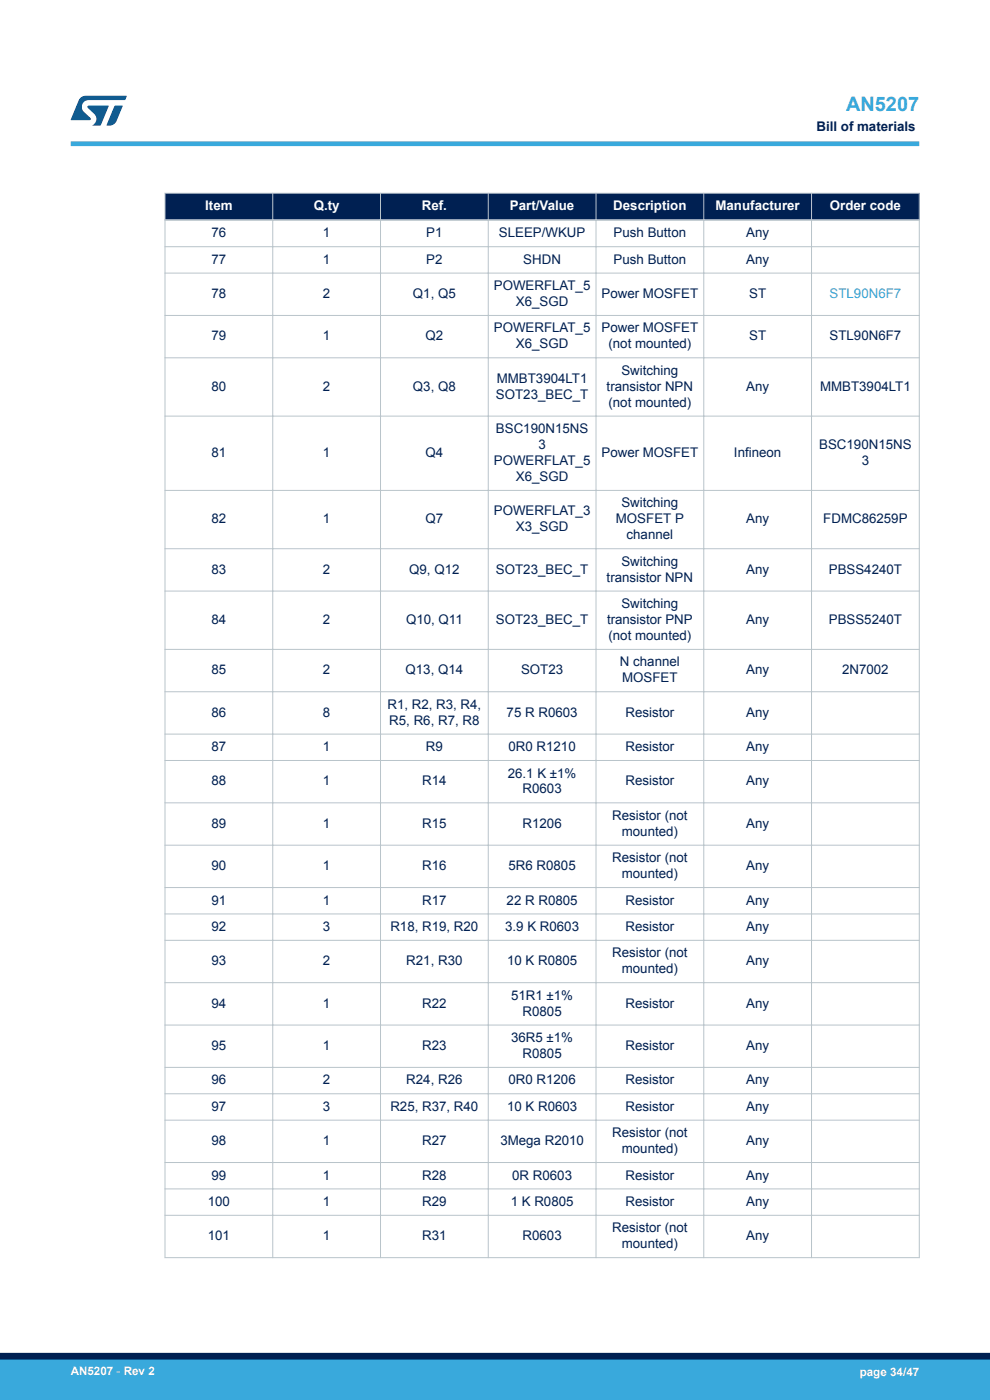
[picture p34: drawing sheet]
<svg xmlns="http://www.w3.org/2000/svg" width="210mm" height="297mm" viewBox="0 0 210 297" stroke-linecap="round" stroke-linejoin="round" font-family="sans-serif">
<defs><g id="words">
<text font-size="4.2" fill="#39a9dc" x="179.5" y="23.5">AN5207</text>
<g font-size="2.8" fill="#002052">
<text x="173.2" y="27.9">Bill of materials</text>
<text x="44.9" y="50.4">76</text>
<text x="68.5" y="50.4">1</text>
<text x="90.4" y="50.4">P1</text>
<text x="105.8" y="50.4">SLEEP/WKUP</text>
<text x="130.2" y="50.4">Push Button</text>
<text x="158.3" y="50.4">Any</text>
<text x="44.9" y="55.9">77</text>
<text x="68.5" y="55.9">1</text>
<text x="90.4" y="55.9">P2</text>
<text x="111" y="55.9">SHDN</text>
<text x="130.2" y="55.9">Push Button</text>
<text x="158.3" y="55.9">Any</text>
<text x="44.9" y="63.2">78</text>
<text x="68.5" y="63.2">2</text>
<text x="87.6" y="63.2">Q1, Q5</text>
<text x="104.8" y="61.5">POWERFLAT_5</text>
<text x="109.4" y="64.9">X6_SGD</text>
<text x="127.6" y="63.2">Power MOSFET</text>
<text x="158.9" y="63.2">ST</text>
<text x="104.8" y="70.5">POWERFLAT_5</text>
<text x="127.6" y="70.5">Power MOSFET</text>
<text x="44.9" y="72.2">79</text>
<text x="68.5" y="72.2">1</text>
<text x="90.3" y="72.2">Q2</text>
<text x="109.4" y="73.9">X6_SGD</text>
<text x="129.1" y="73.9">(not mounted)</text>
<text x="158.9" y="72.2">ST</text>
<text x="176" y="72.2">STL90N6F7</text>
<text x="44.9" y="82.9">80</text>
<text x="68.5" y="82.9">2</text>
<text x="87.6" y="82.9">Q3, Q8</text>
<text x="105.4" y="81.2">MMBT3904LT1</text>
<text x="128.7" y="82.9">transistor NPN</text>
<text x="131.8" y="79.5">Switching</text>
<text x="158.3" y="82.9">Any</text>
<text x="174" y="82.9">MMBT3904LT1</text>
<text x="105.2" y="84.6">SOT23_BEC_T</text>
<text x="129.1" y="86.3">(not mounted)</text>
<text x="105.2" y="91.9">BSC190N15NS</text>
<text x="114.2" y="95.3">3</text>
<text x="173.8" y="95.3">BSC190N15NS</text>
<text x="44.9" y="97">81</text>
<text x="68.5" y="97">1</text>
<text x="90.3" y="97">Q4</text>
<text x="104.8" y="98.7">POWERFLAT_5</text>
<text x="127.6" y="97">Power MOSFET</text>
<text x="155.7" y="97">Infineon</text>
<text x="182.8" y="98.7">3</text>
<text x="109.4" y="102">X6_SGD</text>
<text x="131.8" y="107.6">Switching</text>
<text x="44.9" y="111">82</text>
<text x="68.5" y="111">1</text>
<text x="90.3" y="111">Q7</text>
<text x="104.8" y="109.3">POWERFLAT_3</text>
<text x="109.4" y="112.7">X3_SGD</text>
<text x="130.6" y="111">MOSFET P</text>
<text x="158.3" y="111">Any</text>
<text x="174.6" y="111">FDMC86259P</text>
<text x="132.9" y="114.4">channel</text>
<text x="44.9" y="121.7">83</text>
<text x="68.5" y="121.7">2</text>
<text x="86.8" y="121.7">Q9, Q12</text>
<text x="105.2" y="121.7">SOT23_BEC_T</text>
<text x="128.7" y="123.4">transistor NPN</text>
<text x="131.8" y="120">Switching</text>
<text x="158.3" y="121.7">Any</text>
<text x="175.8" y="121.7">PBSS4240T</text>
<text x="131.8" y="129">Switching</text>
<text x="44.9" y="132.4">84</text>
<text x="68.5" y="132.4">2</text>
<text x="86.1" y="132.4">Q10, Q11</text>
<text x="105.2" y="132.4">SOT23_BEC_T</text>
<text x="128.8" y="132.4">transistor PNP</text>
<text x="129.1" y="135.8">(not mounted)</text>
<text x="158.3" y="132.4">Any</text>
<text x="175.8" y="132.4">PBSS5240T</text>
<text x="44.9" y="143.1">85</text>
<text x="68.5" y="143.1">2</text>
<text x="86" y="143.1">Q13, Q14</text>
<text x="110.5" y="143.1">SOT23</text>
<text x="131.5" y="141.4">N channel</text>
<text x="158.3" y="143.1">Any</text>
<text x="178.6" y="143.1">2N7002</text>
<text x="132" y="144.8">MOSFET</text>
<text x="44.9" y="152.1">86</text>
<text x="68.5" y="152.1">8</text>
<text x="82.2" y="150.4">R1, R2, R3, R4,</text>
<text x="82.6" y="153.7">R5, R6, R7, R8</text>
<text x="107.5" y="152.1">75 R R0603</text>
<text x="132.7" y="152.1">Resistor</text>
<text x="158.3" y="152.1">Any</text>
<text x="44.9" y="159.3">87</text>
<text x="68.5" y="159.3">1</text>
<text x="90.3" y="159.3">R9</text>
<text x="107.9" y="159.3">0R0 R1210</text>
<text x="132.7" y="159.3">Resistor</text>
<text x="158.3" y="159.3">Any</text>
<text x="44.9" y="166.6">88</text>
<text x="68.5" y="166.6">1</text>
<text x="89.6" y="166.6">R14</text>
<text x="107.7" y="164.9">26.1 K ±1%</text>
<text x="132.7" y="166.6">Resistor</text>
<text x="158.3" y="166.6">Any</text>
<text x="110.8" y="168.3">R0603</text>
<text x="129.9" y="173.9">Resistor (not</text>
<text x="44.9" y="175.6">89</text>
<text x="68.5" y="175.6">1</text>
<text x="89.6" y="175.6">R15</text>
<text x="110.8" y="175.6">R1206</text>
<text x="131.9" y="177.3">mounted)</text>
<text x="158.3" y="175.6">Any</text>
<text x="44.9" y="184.6">90</text>
<text x="68.5" y="184.6">1</text>
<text x="89.6" y="184.6">R16</text>
<text x="107.9" y="184.6">5R6 R0805</text>
<text x="129.9" y="182.9">Resistor (not</text>
<text x="158.3" y="184.6">Any</text>
<text x="44.9" y="191.9">91</text>
<text x="68.5" y="191.9">1</text>
<text x="89.6" y="191.9">R17</text>
<text x="107.5" y="191.9">22 R R0805</text>
<text x="131.9" y="186.3">mounted)</text>
<text x="132.7" y="191.9">Resistor</text>
<text x="158.3" y="191.9">Any</text>
<text x="44.9" y="197.5">92</text>
<text x="68.5" y="197.5">3</text>
<text x="82.8" y="197.5">R18, R19, R20</text>
<text x="107.2" y="197.5">3.9 K R0603</text>
<text x="132.7" y="197.5">Resistor</text>
<text x="158.3" y="197.5">Any</text>
<text x="129.9" y="203.1">Resistor (not</text>
<text x="44.9" y="204.8">93</text>
<text x="68.5" y="204.8">2</text>
<text x="86.2" y="204.8">R21, R30</text>
<text x="107.5" y="204.8">10 K R0805</text>
<text x="131.9" y="206.5">mounted)</text>
<text x="158.3" y="204.8">Any</text>
<text x="44.9" y="213.8">94</text>
<text x="68.5" y="213.8">1</text>
<text x="89.6" y="213.8">R22</text>
<text x="108.4" y="212.1">51R1 ±1%</text>
<text x="110.8" y="215.5">R0805</text>
<text x="132.7" y="213.8">Resistor</text>
<text x="158.3" y="213.8">Any</text>
<text x="108.4" y="221.1">36R5 ±1%</text>
<text x="44.9" y="222.8">95</text>
<text x="68.5" y="222.8">1</text>
<text x="89.6" y="222.8">R23</text>
<text x="110.8" y="224.5">R0805</text>
<text x="132.7" y="222.8">Resistor</text>
<text x="158.3" y="222.8">Any</text>
<text x="44.9" y="230.1">96</text>
<text x="68.5" y="230.1">2</text>
<text x="86.2" y="230.1">R24, R26</text>
<text x="107.9" y="230.1">0R0 R1206</text>
<text x="132.7" y="230.1">Resistor</text>
<text x="158.3" y="230.1">Any</text>
<text x="44.9" y="235.6">97</text>
<text x="68.5" y="235.6">3</text>
<text x="82.8" y="235.6">R25, R37, R40</text>
<text x="107.5" y="235.6">10 K R0603</text>
<text x="132.7" y="235.6">Resistor</text>
<text x="158.3" y="235.6">Any</text>
<text x="44.9" y="242.9">98</text>
<text x="68.5" y="242.9">1</text>
<text x="89.6" y="242.9">R27</text>
<text x="106.1" y="242.9">3Mega R2010</text>
<text x="129.9" y="241.2">Resistor (not</text>
<text x="131.9" y="244.6">mounted)</text>
<text x="158.3" y="242.9">Any</text>
<text x="44.9" y="250.2">99</text>
<text x="68.5" y="250.2">1</text>
<text x="89.6" y="250.2">R28</text>
<text x="108.6" y="250.2">0R R0603</text>
<text x="132.7" y="250.2">Resistor</text>
<text x="158.3" y="250.2">Any</text>
<text x="44.1" y="255.8">100</text>
<text x="68.5" y="255.8">1</text>
<text x="89.6" y="255.8">R29</text>
<text x="108.3" y="255.8">1 K R0805</text>
<text x="132.7" y="255.8">Resistor</text>
<text x="158.3" y="255.8">Any</text>
<text x="44.1" y="263.1">101</text>
<text x="68.5" y="263.1">1</text>
<text x="89.6" y="263.1">R31</text>
<text x="110.8" y="263.1">R0603</text>
<text x="129.9" y="261.4">Resistor (not</text>
<text x="158.3" y="263.1">Any</text>
<text x="131.9" y="264.8">mounted)</text>
</g>
<g font-size="2.8" fill="#fff">
<text x="43.5" y="44.6">Item</text>
<text x="66.5" y="44.6">Q.ty</text>
<text x="89.5" y="44.6">Ref.</text>
<text x="108.2" y="44.6">Part/Value</text>
<text x="130.1" y="44.6">Description</text>
<text x="151.8" y="44.6">Manufacturer</text>
<text x="176" y="44.6">Order code</text>
</g>
<text font-size="2.8" fill="#39a9dc" x="176" y="63.2">STL90N6F7</text>
<g font-size="2.5" fill="#fff">
<text x="15" y="291.6">AN5207 - Rev 2</text>
<text x="182.4" y="291.9">page 34/47</text>
</g>
</g></defs>
<g fill="#002052">
<path d="M35 41h160v5.7h-160z" fill-rule="evenodd"/>
<path d="M35 41h160v5.7h-160z" fill-rule="evenodd"/>
</g>
<g fill="none" stroke="#b9c4ca" stroke-width=".21">
<path d="M34.9 52.3h160.2M34.9 57.9h160.2M34.9 41h160.2M35 40.9v226M57.9 40.9v226M80.7 40.9v226M103.6 40.9v226M126.4 40.9v226M149.3 40.9v226M172.1 40.9v226M195 40.9v226M34.9 66.9h160.2"/>
<path d="M34.9 75.9h160.2M34.9 88.3h160.2M34.9 104h160.2M34.9 116.4h160.2M34.9 125.4h160.2M34.9 137.8h160.2M34.9 146.7h160.2M34.9 155.7h160.2M34.9 161.3h160.2M34.9 170.3h160.2M34.9 179.3h160.2M34.9 188.3h160.2"/>
<path d="M34.9 193.9h160.2M34.9 199.5h160.2M34.9 208.5h160.2M34.9 217.5h160.2M34.9 226.4h160.2M34.9 232h160.2M34.9 237.6h160.2M34.9 246.6h160.2M34.9 252.2h160.2M34.9 257.8h160.2M34.9 266.8h160.2"/>
</g>
<path d="M34.9 46.7h160.2" fill="none" stroke="#b9c4ca" stroke-width=".35"/>
<path d="M15 30.5h180" fill="none" stroke="#39a9dc" stroke-width="1"/>
<g fill="#005288">
<path d="M17.1 20.7l1.1-.4 8.7 .1-.4 .8h-7.6a1.45 1.45 0 0 0-1.4 .9 1.45 1.45 0 0 0 .2 1.6l1.5 1.3v.4l-4.2 .1 1.7-4.2z"/>
<path d="M24.3 22.4l1.7 .1-1.3 3.2a1.6 1.6 0 0 1-1.5 .9l-.6-.1z"/>
<path d="M18.6 22.5h4.5l-1.8 4.1h-1.7a1.54 1.54 0 0 0 .4-2.4l-1.4-1.3z"/>
</g>
<g fill="#39a9dc">
<path d="M0 288.4h210v8.6h-210z" fill-rule="evenodd"/>
<path d="M-.1 288.4h210.2v4.4h-210.2z" fill-rule="evenodd"/>
</g>
<path d="M0 287.7h210" fill="none" stroke="#002052" stroke-width="1.4"/>
<use href="#words"/>
</svg>
